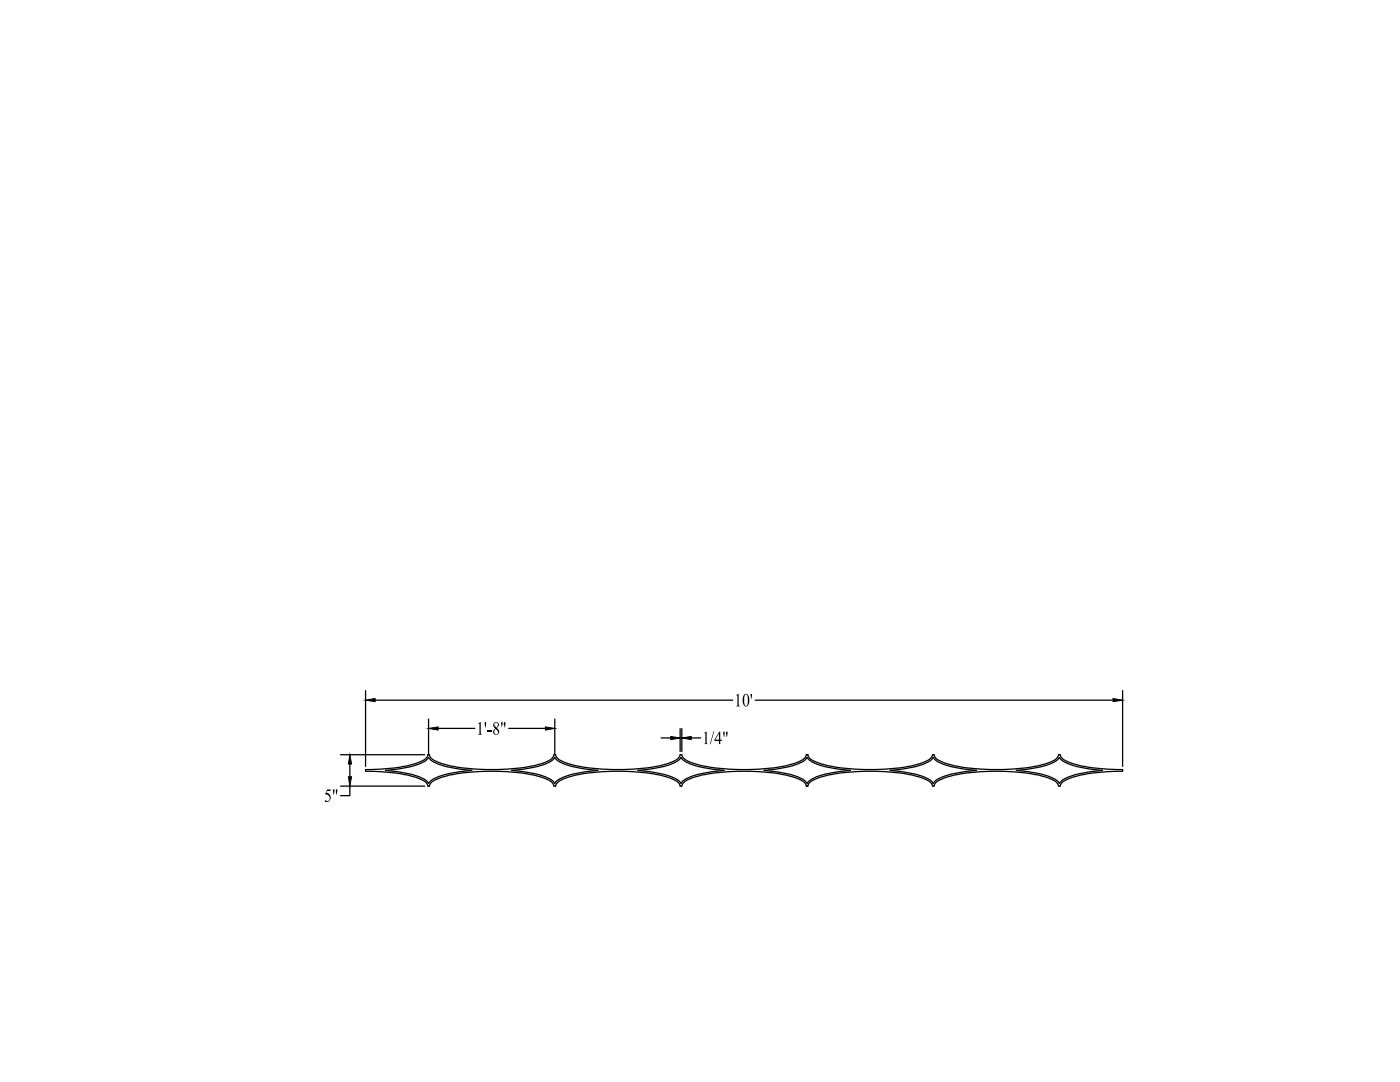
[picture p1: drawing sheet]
<svg xmlns="http://www.w3.org/2000/svg" width="279mm" height="216mm" viewBox="0 0 279 216" stroke-linecap="round" stroke-linejoin="round" font-family="sans-serif">
<!-- layer: 0 -->
<g fill="none" stroke="#000" stroke-width=".25">
<path d="M73 137.8v15.1M74.9 139.7h71.3M150.7 139.7h71.4M224 137.8v15.1M68 156.9h16.8M68 150.6h16.8M69.8 156.9v1.9h-1.8M69.8 152.5v2.5M73 153.6a30.2 30.2 0 0 0 10.9-1.6l1.1-.7 .4-.7h.3v.2a4.6 4.6 0 0 0 3.3 1.8 43.1 43.1 0 0 0 19-.2l1.9-.8 .5-.5 .1-.5h.4v.2a4.6 4.6 0 0 0 3.2 1.8 43.1 43.1 0 0 0 19-.2l2-.8 .5-.5 .1-.5h.4v.2a4.3 4.3 0 0 0 3.2 1.8 43.1 43.1 0 0 0 19-.2l1.9-.8 .6-.5 .1-.5h.3l.1 .2a4.6 4.6 0 0 0 3.2 1.8 43.1 43.1 0 0 0 19-.2l1.9-.8 .5-.5 .2-.5h.3l.1 .2a4.6 4.6 0 0 0 3.2 1.8 43.1 43.1 0 0 0 19-.2l1.9-.8 .5-.5 .2-.5h.3v.2a4.6 4.6 0 0 0 3.3 1.8 38.1 38.1 0 0 0 9.1 1v.3h-1a26.5 26.5 0 0 0-10.3 1.8l-.7 .4-.4 .8h-.3l-.2-.5a7 7 0 0 0-3.8-1.7 43.8 43.8 0 0 0-18.3 .3l-1.9 .9-.5 .5-.2 .5h-.3v-.3a4.6 4.6 0 0 0-3.3-1.7 43.1 43.1 0 0 0-19 .1l-1.9 .9-.5 .5-.2 .5h-.3v-.3a4.6 4.6 0 0 0-3.3-1.7 42.9 42.9 0 0 0-18.9 .1l-1.9 .9-.6 .5-.1 .5h-.4v-.3a4.6 4.6 0 0 0-3.2-1.7 43.1 43.1 0 0 0-19 .1l-1.9 .9-.5 .5-.2 .5h-.4v-.3a4.3 4.3 0 0 0-3.2-1.7 43.1 43.1 0 0 0-19 .1l-1.9 .9-.5 .5-.2 .5h-.3v-.3a4.6 4.6 0 0 0-3.3-1.7 38.1 38.1 0 0 0-9.1-1zM76.9 153.7l1.6-.1a14.2 14.2 0 0 0 6.6-1.9l.4-.6a4.9 4.9 0 0 0 2.9 1.7l3.4 .7 2.4 .2-1.6 .2a14.1 14.1 0 0 0-6.6 1.9l-.5 .5a6.7 6.7 0 0 0-4.1-1.9zM85.5 143.5v7M87.4 145.3h7.4"/>
<path d="M101.5 145.3h7.4M102.1 153.7l1.6-.1a14.2 14.2 0 0 0 6.6-1.9l.4-.6a7.2 7.2 0 0 0 4.8 2.1l3.8 .5-2.4 .3a11.5 11.5 0 0 0-6 2.1l-.2 .2a7.2 7.2 0 0 0-4.8-2.1zM110.7 143.5v7M127.3 153.7l2.4-.2a13.5 13.5 0 0 0 5.8-1.8l.4-.6a7.2 7.2 0 0 0 4.8 2.1l3.8 .5-2.4 .3a13.5 13.5 0 0 0-5.8 1.8l-.4 .5a7.2 7.2 0 0 0-4.8-2.1zM132 147.2h1.9M135.7 145.4v4.6M136.1 145.4v4.6M137.9 147.2h1.9M152.5 153.7l1.6-.1a14.1 14.1 0 0 0 6.6-1.9l.4-.6a7.2 7.2 0 0 0 4.8 2.1l3.8 .5-1.6 .2a14.2 14.2 0 0 0-6.6 1.9l-.4 .5a4.9 4.9 0 0 0-2.9-1.6l-3.4-.7zM177.6 153.7l1.7-.1a14.2 14.2 0 0 0 6.5-1.9l.4-.6a4.8 4.8 0 0 0 3 1.7l3.3 .7 2.4 .2-1.6 .2a14.6 14.6 0 0 0-6.6 1.9l-.5 .5a6.7 6.7 0 0 0-4.1-1.9zM202.8 153.7l1.6-.1a14.2 14.2 0 0 0 6.6-1.9l.4-.6a7.2 7.2 0 0 0 4.8 2.1l3.8 .5-2.4 .3a13.5 13.5 0 0 0-5.7 1.8l-.5 .5a7.2 7.2 0 0 0-4.8-2.1z"/>
</g>
<path d="M73 139.7l1.9-.3v.6zM222.1 139.4l1.9 .3-1.9 .3zM69.8 150.6l.4 1.9h-.7zM69.5 155h.7l-.4 1.9zM85.5 145.3l1.9-.3v.7zM108.9 145l1.8 .3-1.8 .4zM133.9 147l1.8 .2-1.8 .4zM136.1 147.2l1.8-.2v.6z" fill="#000" stroke="#000" stroke-width=".2"/>
<g fill="#000">
<path d="M146.9 138.7l.5-.3v2.2l.1 .2 .2 .1h-.8l.3-.1v-1.6a.27 .27 0 0 0 0-.4 .27 .27 0 0 0-.3-.1zM149.8 138.5a.25 .25 0 0 1 .4 .1 .25 .25 0 0 1-.2 .4l-.1 .5zM65.3 157.5h.7l-.1 .3h-.6l-.2 .4 .7 .3 .2 .6-.2 .6-.5 .3a.27 .27 0 0 1-.3 0 .27 .27 0 0 1 0-.3 .52 .52 0 0 0 .8-.1 .52 .52 0 0 0-.2-.8l-.3-.2-.4-.1zM95.4 144.4l.5-.3v2.3l.3 .2h-.8l.3-.2v-1.9zM96.7 144.1a.3 .3 0 0 1 .4 .2 .3 .3 0 0 1-.1 .3l-.2 .5zM97.3 145.6h.8v.3h-.8zM140.5 146.3l.5-.3v2.3l.3 .2h-.8l.3-.2v-1.6a.26 .26 0 0 0 0-.3 .26 .26 0 0 0-.3-.1zM142.4 145.9h.2l-.8 2.6h-.1z"/>
<path d="M148.5 138.7l.2-.3 .4 .1 .4 .7v1.3l-.5 .5-.5-.1-.3-.7v-1zM148.8 138.6l-.3 .6 .1 1.3a.33 .33 0 0 0 .3 .4 .33 .33 0 0 0 .3-.5v-1.4a.38 .38 0 0 0-.4-.4z"/>
<path d="M67.1 157.5a.29 .29 0 0 1 .3 .2 .29 .29 0 0 1-.1 .3l-.2 .6zM66.5 157.5a.28 .28 0 0 1 .3 .2 .28 .28 0 0 1-.1 .3l-.1 .6z"/>
<path d="M98.6 144.3l.3-.2 .4 .1 .3 .3-.2 .5a.28 .28 0 0 0-.2 .2 .28 .28 0 0 0 .2 .3l.2 .4v.4l-.5 .4-.5-.2-.2-.2 .2-.7a.26 .26 0 0 0 .2-.3 .26 .26 0 0 0-.2-.2l-.2-.3zM98.7 144.3v.4l.4 .5 .2-.5a.37 .37 0 0 0-.1-.4 .37 .37 0 0 0-.5 0zM98.8 145.5l-.1 .4v.4a.41 .41 0 0 0 .7 0 .41 .41 0 0 0-.2-.6l-.3-.3z"/>
<path d="M100.6 144.1a.33 .33 0 0 1 .3 .5l-.2 .5zM100 144.1a.29 .29 0 0 1 .3 .2 .29 .29 0 0 1 0 .3l-.2 .5z"/>
<path d="M143.6 146h.1v1.6h.3v.2h-.3v.7h-.2v-.7h-.9v-.2zM143.5 146.4l-.7 1.2h.7z"/>
<path d="M145 146a.29 .29 0 0 1 .2 .2 .29 .29 0 0 1 0 .3l-.2 .5zM144.4 146l.2 .1-.1 .9-.2-.7z"/>
</g>
</svg>
